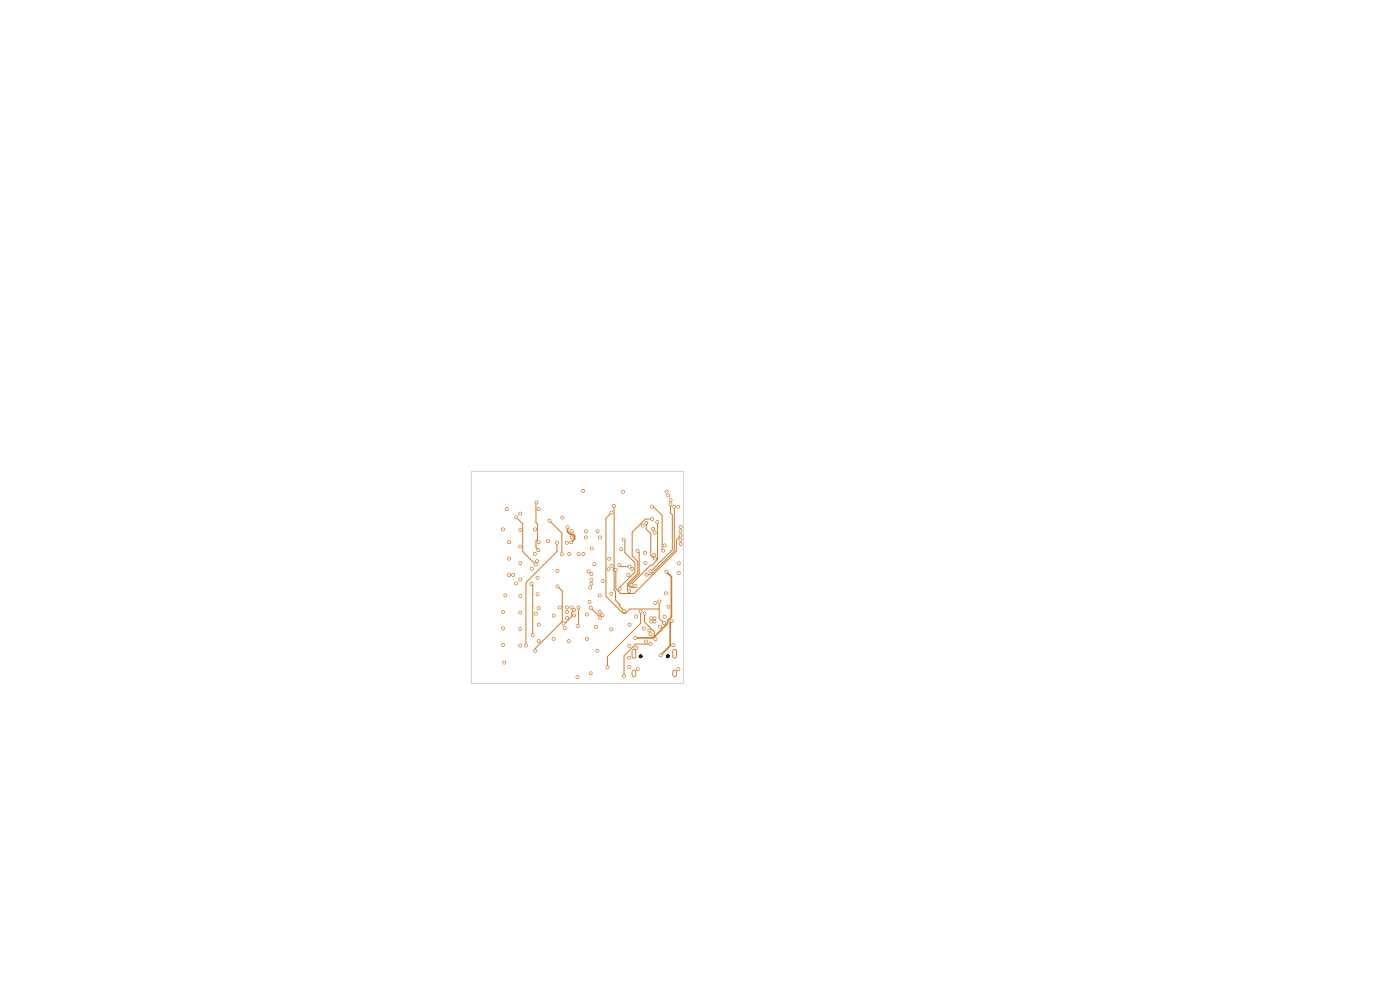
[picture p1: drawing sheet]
<svg xmlns="http://www.w3.org/2000/svg" width="297mm" height="210mm" viewBox="0 0 297 210" stroke-linecap="round" stroke-linejoin="round" font-family="sans-serif">
<path d="M134.5 138.1v1.1M143.1 138.1v1.1M134.5 142.6v.6M143.1 142.6v.6" fill="none" stroke="#ce7d2c" stroke-width="1"/>
<g fill="#ce7d2c" stroke="#ce7d2c" stroke-width=".21">
<circle cx="139.1" cy="135.6" r=".3"/>
<circle cx="126.7" cy="138" r=".3"/>
<circle cx="106.7" cy="129.8" r=".3"/>
<circle cx="110.4" cy="112.5" r=".3"/>
<circle cx="138" cy="134.6" r=".3"/>
<circle cx="141.8" cy="128.7" r=".3"/>
<circle cx="141" cy="115.7" r=".3"/>
<circle cx="110.4" cy="119.4" r=".3"/>
<circle cx="120.3" cy="131.1" r=".3"/>
<circle cx="114" cy="126.1" r=".3"/>
<circle cx="127.3" cy="131.1" r=".3"/>
<circle cx="114.3" cy="108" r=".3"/>
<circle cx="125.3" cy="142.8" r=".3"/>
<circle cx="107.2" cy="126.3" r=".3"/>
<circle cx="120.7" cy="136" r=".3"/>
<circle cx="114.3" cy="115" r=".3"/>
<circle cx="136.9" cy="119.4" r=".3"/>
<circle cx="141.4" cy="104.3" r=".3"/>
<circle cx="110.4" cy="122.9" r=".3"/>
<circle cx="134.9" cy="130.7" r=".3"/>
<circle cx="143.9" cy="107.5" r=".3"/>
<circle cx="124.3" cy="112.7" r=".3"/>
<circle cx="138.2" cy="131.1" r=".3"/>
<circle cx="142.2" cy="106.1" r=".3"/>
<circle cx="138.8" cy="117.7" r=".3"/>
<circle cx="108" cy="122" r=".3"/>
<circle cx="110.4" cy="115.9" r=".3"/>
<circle cx="139" cy="127.9" r=".3"/>
<circle cx="110.4" cy="136.9" r=".3"/>
<circle cx="133.5" cy="139.5" r=".3"/>
<circle cx="116.3" cy="114.8" r=".3"/>
<circle cx="138.9" cy="113" r=".3"/>
<circle cx="122.8" cy="117.5" r=".3"/>
<circle cx="140.1" cy="132.9" r=".3"/>
<circle cx="121.2" cy="128.9" r=".3"/>
<circle cx="132.2" cy="104.3" r=".3"/>
<circle cx="114.3" cy="129" r=".3"/>
<circle cx="144.4" cy="114.5" r=".3"/>
<circle cx="108" cy="118.5" r=".3"/>
<circle cx="133.5" cy="137" r=".3"/>
<circle cx="124.3" cy="114" r=".3"/>
<circle cx="106.7" cy="136.8" r=".3"/>
<circle cx="125.5" cy="121.8" r=".3"/>
<circle cx="110.4" cy="129.9" r=".3"/>
<circle cx="110.4" cy="109" r=".3"/>
<circle cx="121.8" cy="130.5" r=".3"/>
<circle cx="114.3" cy="132.5" r=".3"/>
<circle cx="125.5" cy="116.3" r=".3"/>
<circle cx="131.8" cy="116.5" r=".3"/>
<circle cx="129.7" cy="133.5" r=".3"/>
<circle cx="127.3" cy="114" r=".3"/>
<circle cx="113.5" cy="112.3" r=".3"/>
<circle cx="125.1" cy="127.7" r=".3"/>
<circle cx="120.8" cy="117.5" r=".3"/>
<circle cx="118.8" cy="128.9" r=".3"/>
<circle cx="110.4" cy="133.5" r=".3"/>
<circle cx="138.8" cy="131.9" r=".3"/>
<circle cx="113.9" cy="119.1" r=".3"/>
<circle cx="106.7" cy="133.3" r=".3"/>
<circle cx="124.9" cy="121.2" r=".3"/>
<circle cx="143.9" cy="141.9" r=".3"/>
<circle cx="122.5" cy="143.6" r=".3"/>
<circle cx="134.2" cy="120.7" r=".3"/>
<circle cx="123.8" cy="117.5" r=".3"/>
<circle cx="138.8" cy="131.1" r=".3"/>
<circle cx="124.5" cy="135.5" r=".3"/>
<circle cx="133.3" cy="122" r=".3"/>
<circle cx="126.8" cy="112.7" r=".3"/>
<circle cx="127.2" cy="129.8" r=".3"/>
<circle cx="120.2" cy="128.9" r=".3"/>
<circle cx="126.5" cy="133" r=".3"/>
<circle cx="117.5" cy="130.6" r=".3"/>
<circle cx="120.2" cy="115.1" r=".3"/>
<circle cx="127.9" cy="123.2" r=".3"/>
<circle cx="108" cy="115" r=".3"/>
<circle cx="126.1" cy="119.7" r=".3"/>
<circle cx="114.3" cy="136" r=".3"/>
<circle cx="110.4" cy="126.5" r=".3"/>
<circle cx="133.5" cy="141.5" r=".3"/>
<circle cx="106.7" cy="112.3" r=".3"/>
<circle cx="142.8" cy="136.9" r=".3"/>
<circle cx="127.2" cy="126.3" r=".3"/>
<circle cx="117.4" cy="135.5" r=".3"/>
<circle cx="107" cy="140.6" r=".3"/>
<circle cx="144" cy="121.5" r=".3"/>
<circle cx="133.5" cy="132.5" r=".3"/>
<circle cx="125.5" cy="123.8" r=".3"/>
<circle cx="107.5" cy="108" r=".3"/>
<circle cx="114" cy="122.6" r=".3"/>
<circle cx="144.3" cy="112.7" r=".3"/>
<circle cx="129.2" cy="118.5" r=".3"/>
<circle cx="144" cy="119.5" r=".3"/>
<circle cx="137.8" cy="133.7" r=".3"/>
<circle cx="138.2" cy="131.9" r=".3"/>
<circle cx="121.3" cy="112.7" r=".3"/>
<circle cx="121.3" cy="114" r=".3"/>
<circle cx="135.3" cy="141.9" r=".3"/>
<circle cx="120.3" cy="129.8" r=".3"/>
<circle cx="124.5" cy="130.4" r=".3"/>
<circle cx="136.8" cy="117.3" r=".3"/>
<circle cx="135" cy="137.4" r=".3"/>
<circle cx="119.3" cy="109.8" r=".3"/>
<circle cx="133.5" cy="120.2" r=".3"/>
<circle cx="125.5" cy="123" r=".3"/>
<circle cx="144.4" cy="115.4" r=".3"/>
<circle cx="131.4" cy="119.9" r=".3"/>
<circle cx="119.8" cy="133.2" r=".3"/>
<circle cx="112.8" cy="120.6" r=".3"/>
<circle cx="139" cy="118.5" r=".3"/>
<circle cx="137.1" cy="110.9" r=".3"/>
<circle cx="129.7" cy="108.7" r=".3"/>
<circle cx="139.8" cy="127.6" r=".3"/>
<circle cx="140.8" cy="132.2" r=".3"/>
<circle cx="138.3" cy="107.5" r=".3"/>
<circle cx="140.7" cy="116.8" r=".3"/>
<circle cx="129.7" cy="126" r=".3"/>
<circle cx="118.3" cy="124.4" r=".3"/>
<circle cx="113.5" cy="138" r=".3"/>
<circle cx="132.4" cy="129.6" r=".3"/>
<circle cx="141.3" cy="125.9" r=".3"/>
<circle cx="130.2" cy="107.3" r=".3"/>
<circle cx="132.3" cy="114.5" r=".3"/>
<circle cx="131.5" cy="124.9" r=".3"/>
<circle cx="134.8" cy="124.3" r=".3"/>
<circle cx="135.3" cy="116.9" r=".3"/>
<circle cx="129.1" cy="120.8" r=".3"/>
<circle cx="138.6" cy="112.2" r=".3"/>
<circle cx="136.3" cy="111.5" r=".3"/>
<circle cx="129.7" cy="120" r=".3"/>
<circle cx="134" cy="124.1" r=".3"/>
<circle cx="139.4" cy="110.8" r=".3"/>
<circle cx="138.4" cy="110.1" r=".3"/>
<circle cx="133.5" cy="125.4" r=".3"/>
<circle cx="143.1" cy="107.5" r=".3"/>
<circle cx="137.2" cy="121.9" r=".3"/>
<circle cx="142.2" cy="107" r=".3"/>
<circle cx="138" cy="121.2" r=".3"/>
<circle cx="123.7" cy="104.1" r=".3"/>
<circle cx="141.8" cy="105.1" r=".3"/>
<circle cx="140.1" cy="139" r=".3"/>
<circle cx="137" cy="136.1" r=".3"/>
<circle cx="142.5" cy="131.7" r=".3"/>
<circle cx="138" cy="136.6" r=".3"/>
<circle cx="132.4" cy="143.4" r=".3"/>
<circle cx="113.6" cy="119.8" r=".3"/>
<circle cx="109.5" cy="109.8" r=".3"/>
<circle cx="121.2" cy="115" r=".3"/>
<circle cx="120.4" cy="111.9" r=".3"/>
<circle cx="118.3" cy="121.1" r=".3"/>
<circle cx="113.4" cy="117.5" r=".3"/>
<circle cx="118.1" cy="115.1" r=".3"/>
<circle cx="111.6" cy="136.9" r=".3"/>
<circle cx="128.9" cy="141.6" r=".3"/>
<circle cx="135.9" cy="129.7" r=".3"/>
<circle cx="134.8" cy="135.3" r=".3"/>
<circle cx="141.4" cy="121.3" r=".3"/>
<circle cx="136.7" cy="130.2" r=".3"/>
<circle cx="136.6" cy="133.3" r=".3"/>
<circle cx="141" cy="130.8" r=".3"/>
<circle cx="108.9" cy="122" r=".3"/>
<circle cx="130.6" cy="120.9" r=".3"/>
<circle cx="144.4" cy="113.6" r=".3"/>
<circle cx="113" cy="134.7" r=".3"/>
<circle cx="112.7" cy="123.8" r=".3"/>
<circle cx="113.7" cy="130.2" r=".3"/>
<circle cx="109.5" cy="123.8" r=".3"/>
<circle cx="116.6" cy="110.5" r=".3"/>
<circle cx="119.2" cy="117.6" r=".3"/>
<circle cx="122.5" cy="132.8" r=".3"/>
<circle cx="122.8" cy="128.9" r=".3"/>
<circle cx="125.3" cy="128.9" r=".3"/>
<circle cx="127.8" cy="130.5" r=".3"/>
<circle cx="113.8" cy="106.6" r=".3"/>
<circle cx="114.2" cy="116.7" r=".3"/>
<circle cx="121.8" cy="129.4" r=".3"/>
<circle cx="119.6" cy="132.3" r=".3"/>
<circle cx="144.4" cy="111.8" r=".3"/>
<circle cx="125.2" cy="124.7" r=".3"/>
</g>
<g fill="none" stroke="#ce7d2c" stroke-width=".21">
<path d="M109.5 109.8l1.4 1.3v5.9l2.7 2.8M113.8 106.6l-.1 4.3 .3 .3v3.2l-.3 .3v1.5l.5 .5M116.6 110.5l2.6 2.6v4.5M118.1 115.1v1.9l-6.5 6.6v13.3M129.7 108.7l-1.2 1.2v16.6l3.7 3.6h.5l.9-.9h6.2M130.2 107.3l.1 13.2-.2 .1v.5l.2 .1v4l.3 .3v1.8l.9 .9-.1 .4 1 1M131.4 119.9l.3 .3h1.8M132.3 114.5l.3 .2v2.5l2.1 2.2v2l-3.2 3.2v.3M135.3 116.9l.3 .3v4.6l-2.2 2.2v.3l.3 .3h.8l.3-.3M137.1 110.9v1.4l1 .9v4.6l.6 .7h.3M138.3 107.5h.3l1.9 1.9v7.2l.2 .2M138.3 107.5h.1"/>
<path d="M138.3 110.1h-1.4l-2.8 2.8v5l1.2 1.2v2.5l-2.2 2.2v1.2l.4 .4M139.4 110.8l.1 7.9-1.2 1.2h-.4l-3.9 4v.2M142.2 107v1.8l.4 .4v7.4l-4.6 4.6M143.1 107.5v9.4l-5.1 5h-.8M144.4 113.6l-.9 .9v2.4l-9 9h-2.8l-1.1-1v-4M112.7 123.8l.3 .3v10.6M118.3 124.4l1 1v6.4l-5.8 5.8v.4M121.8 129.4l-.5 .5v.9l-1.5 1.5h-.2M122.8 128.9v3.7l-.3 .2M125.3 128.9l1.6 1.6h.9M131.3 128.1h.1M135.9 129.7v2.5l-7 7.1v2.3"/>
<path d="M136.7 130.2v1.8l2.1 2v1M138 121.2h.1M138 136.6h-3.1l-2.5 2.5v4.3M139.8 127.6v3.6l1 1"/>
</g>
<path d="M120.4 111.9v.9l.6 .6h.6l.3 .3v.6l-.7 .7M141.4 121.3l1 1.1v8.5l-.8 .8v.6l-3.2 3h-3.6M142.5 131.7l-.3 .3v5l-2.1 2" fill="none" stroke="#ce7d2c" stroke-width=".35"/>
<path d="M100 100h45v45h-45z" fill="none" stroke="#d0d2cd" stroke-width=".21"/>
<g fill="#fff" stroke="#fff" stroke-width=".21">
<circle cx="139.1" cy="135.6" r=".15"/>
<circle cx="126.7" cy="138" r=".15"/>
<circle cx="106.7" cy="129.8" r=".15"/>
<circle cx="110.4" cy="112.4" r=".15"/>
<circle cx="138" cy="134.6" r=".15"/>
<circle cx="141.8" cy="128.7" r=".15"/>
<circle cx="141" cy="115.7" r=".15"/>
<circle cx="110.4" cy="119.4" r=".15"/>
<circle cx="120.3" cy="131" r=".15"/>
<circle cx="114" cy="126.1" r=".15"/>
<circle cx="127.3" cy="131" r=".15"/>
<circle cx="114.3" cy="108" r=".15"/>
<circle cx="125.3" cy="142.8" r=".15"/>
<circle cx="107.2" cy="126.3" r=".15"/>
<circle cx="120.7" cy="136" r=".15"/>
<circle cx="114.3" cy="115" r=".15"/>
<circle cx="136.9" cy="119.4" r=".15"/>
<circle cx="141.4" cy="104.3" r=".15"/>
<circle cx="110.4" cy="123" r=".15"/>
<circle cx="135" cy="130.7" r=".15"/>
<circle cx="143.9" cy="107.5" r=".15"/>
<circle cx="124.3" cy="112.7" r=".15"/>
<circle cx="138.1" cy="131.1" r=".15"/>
<circle cx="142.3" cy="106.1" r=".15"/>
<circle cx="138.8" cy="117.7" r=".15"/>
<circle cx="108" cy="122" r=".15"/>
<circle cx="110.4" cy="116" r=".15"/>
<circle cx="139" cy="127.9" r=".15"/>
<circle cx="110.4" cy="137" r=".15"/>
<circle cx="133.5" cy="139.5" r=".15"/>
<circle cx="116.3" cy="114.8" r=".15"/>
<circle cx="138.9" cy="113" r=".15"/>
<circle cx="122.8" cy="117.5" r=".15"/>
<circle cx="140" cy="132.9" r=".15"/>
<circle cx="121.3" cy="128.9" r=".15"/>
<circle cx="132.2" cy="104.3" r=".15"/>
<circle cx="114.3" cy="129" r=".15"/>
<circle cx="144.4" cy="114.5" r=".15"/>
<circle cx="108" cy="118.5" r=".15"/>
<circle cx="133.5" cy="137" r=".15"/>
<circle cx="124.3" cy="114" r=".15"/>
<circle cx="106.7" cy="136.8" r=".15"/>
<circle cx="125.5" cy="121.7" r=".15"/>
<circle cx="110.4" cy="130" r=".15"/>
<circle cx="110.4" cy="108.9" r=".15"/>
<circle cx="121.8" cy="130.5" r=".15"/>
<circle cx="114.3" cy="132.5" r=".15"/>
<circle cx="125.6" cy="116.3" r=".15"/>
<circle cx="131.8" cy="116.5" r=".15"/>
<circle cx="129.7" cy="133.5" r=".15"/>
<circle cx="127.3" cy="114" r=".15"/>
<circle cx="113.5" cy="112.3" r=".15"/>
<circle cx="125" cy="127.7" r=".15"/>
<circle cx="120.8" cy="117.5" r=".15"/>
<circle cx="118.7" cy="128.9" r=".15"/>
<circle cx="110.4" cy="133.4" r=".15"/>
<circle cx="138.8" cy="131.8" r=".15"/>
<circle cx="113.9" cy="119" r=".15"/>
<circle cx="106.7" cy="133.3" r=".15"/>
<circle cx="124.9" cy="121.3" r=".15"/>
<circle cx="143.9" cy="142" r=".15"/>
<circle cx="122.5" cy="143.6" r=".15"/>
<circle cx="134.1" cy="120.7" r=".15"/>
<circle cx="123.8" cy="117.5" r=".15"/>
<circle cx="138.8" cy="131.1" r=".15"/>
<circle cx="124.5" cy="135.5" r=".15"/>
<circle cx="133.3" cy="122" r=".15"/>
<circle cx="126.8" cy="112.7" r=".15"/>
<circle cx="127.2" cy="129.8" r=".15"/>
<circle cx="120.3" cy="128.9" r=".15"/>
<circle cx="126.4" cy="133" r=".15"/>
<circle cx="117.5" cy="130.6" r=".15"/>
<circle cx="120.3" cy="115.1" r=".15"/>
<circle cx="127.9" cy="123.3" r=".15"/>
<circle cx="108" cy="115" r=".15"/>
<circle cx="126.1" cy="119.7" r=".15"/>
<circle cx="114.3" cy="136" r=".15"/>
<circle cx="110.4" cy="126.4" r=".15"/>
<circle cx="133.5" cy="141.5" r=".15"/>
<circle cx="106.7" cy="112.3" r=".15"/>
<circle cx="142.8" cy="136.9" r=".15"/>
<circle cx="127.2" cy="126.3" r=".15"/>
<circle cx="117.4" cy="135.5" r=".15"/>
<circle cx="107" cy="140.6" r=".15"/>
<circle cx="144" cy="121.5" r=".15"/>
<circle cx="133.5" cy="132.5" r=".15"/>
<circle cx="125.5" cy="123.8" r=".15"/>
<circle cx="107.5" cy="108" r=".15"/>
<circle cx="114" cy="122.6" r=".15"/>
<circle cx="144.4" cy="112.7" r=".15"/>
<circle cx="129.3" cy="118.5" r=".15"/>
<circle cx="144" cy="119.5" r=".15"/>
<circle cx="137.7" cy="133.7" r=".15"/>
<circle cx="138.1" cy="131.8" r=".15"/>
<circle cx="121.3" cy="112.7" r=".15"/>
<circle cx="121.3" cy="114" r=".15"/>
<circle cx="135.3" cy="142" r=".15"/>
<circle cx="120.3" cy="129.8" r=".15"/>
<circle cx="124.5" cy="130.3" r=".15"/>
<circle cx="136.8" cy="117.3" r=".15"/>
<circle cx="135" cy="137.4" r=".15"/>
<circle cx="119.3" cy="109.8" r=".15"/>
<circle cx="133.5" cy="120.2" r=".15"/>
<circle cx="125.5" cy="123" r=".15"/>
<circle cx="144.4" cy="115.4" r=".15"/>
<circle cx="131.4" cy="119.9" r=".15"/>
<circle cx="119.8" cy="133.2" r=".15"/>
<circle cx="112.8" cy="120.6" r=".15"/>
<circle cx="139" cy="118.5" r=".15"/>
<circle cx="137.1" cy="110.9" r=".15"/>
<circle cx="129.7" cy="108.7" r=".15"/>
<circle cx="139.8" cy="127.6" r=".15"/>
<circle cx="140.8" cy="132.2" r=".15"/>
<circle cx="138.3" cy="107.5" r=".15"/>
<circle cx="140.7" cy="116.8" r=".15"/>
<circle cx="129.7" cy="126" r=".15"/>
<circle cx="118.3" cy="124.4" r=".15"/>
<circle cx="113.5" cy="138" r=".15"/>
<circle cx="132.4" cy="129.6" r=".15"/>
<circle cx="141.3" cy="125.9" r=".15"/>
<circle cx="130.2" cy="107.3" r=".15"/>
<circle cx="132.3" cy="114.5" r=".15"/>
<circle cx="131.5" cy="124.9" r=".15"/>
<circle cx="134.8" cy="124.3" r=".15"/>
<circle cx="135.3" cy="116.9" r=".15"/>
<circle cx="129.1" cy="120.7" r=".15"/>
<circle cx="138.6" cy="112.2" r=".15"/>
<circle cx="136.3" cy="111.5" r=".15"/>
<circle cx="129.7" cy="120" r=".15"/>
<circle cx="134" cy="124.1" r=".15"/>
<circle cx="139.4" cy="110.8" r=".15"/>
<circle cx="138.3" cy="110.1" r=".15"/>
<circle cx="133.5" cy="125.4" r=".15"/>
<circle cx="143.1" cy="107.5" r=".15"/>
<circle cx="137.2" cy="121.9" r=".15"/>
<circle cx="142.2" cy="107" r=".15"/>
<circle cx="138" cy="121.2" r=".15"/>
<circle cx="123.7" cy="104.1" r=".15"/>
<circle cx="141.8" cy="105.1" r=".15"/>
<circle cx="140.1" cy="139" r=".15"/>
<circle cx="137" cy="136.1" r=".15"/>
<circle cx="142.5" cy="131.7" r=".15"/>
<circle cx="138" cy="136.6" r=".15"/>
<circle cx="132.4" cy="143.4" r=".15"/>
<circle cx="113.6" cy="119.7" r=".15"/>
<circle cx="109.5" cy="109.7" r=".15"/>
<circle cx="121.2" cy="115" r=".15"/>
<circle cx="120.4" cy="111.9" r=".15"/>
<circle cx="118.3" cy="121.1" r=".15"/>
<circle cx="113.4" cy="117.5" r=".15"/>
<circle cx="118.2" cy="115.1" r=".15"/>
<circle cx="111.6" cy="136.9" r=".15"/>
<circle cx="128.9" cy="141.6" r=".15"/>
<circle cx="135.9" cy="129.7" r=".15"/>
<circle cx="134.8" cy="135.3" r=".15"/>
<circle cx="141.4" cy="121.3" r=".15"/>
<circle cx="136.7" cy="130.2" r=".15"/>
<circle cx="136.6" cy="133.3" r=".15"/>
<circle cx="141" cy="130.8" r=".15"/>
<circle cx="108.9" cy="122" r=".15"/>
<circle cx="130.6" cy="120.9" r=".15"/>
<circle cx="144.4" cy="113.6" r=".15"/>
<circle cx="113" cy="134.7" r=".15"/>
<circle cx="112.7" cy="123.8" r=".15"/>
<circle cx="113.7" cy="130.2" r=".15"/>
<circle cx="109.5" cy="123.8" r=".15"/>
<circle cx="116.6" cy="110.5" r=".15"/>
<circle cx="119.2" cy="117.6" r=".15"/>
<circle cx="122.5" cy="132.8" r=".15"/>
<circle cx="122.7" cy="128.9" r=".15"/>
<circle cx="125.3" cy="128.9" r=".15"/>
<circle cx="127.8" cy="130.5" r=".15"/>
<circle cx="113.8" cy="106.6" r=".15"/>
<circle cx="114.2" cy="116.7" r=".15"/>
<circle cx="121.8" cy="129.4" r=".15"/>
<circle cx="119.6" cy="132.3" r=".15"/>
<circle cx="144.4" cy="111.8" r=".15"/>
<circle cx="125.2" cy="124.7" r=".15"/>
</g>
<g fill="#000" stroke="#000" stroke-width=".21">
<circle cx="135.9" cy="139.2" r=".33"/>
<circle cx="141.7" cy="139.2" r=".33"/>
</g>
<path d="M134.5 138.1v1.1M143.1 138.1v1.1M134.5 142.6v.6M143.1 142.6v.6" fill="none" stroke="#fff" stroke-width=".6"/>
</svg>
